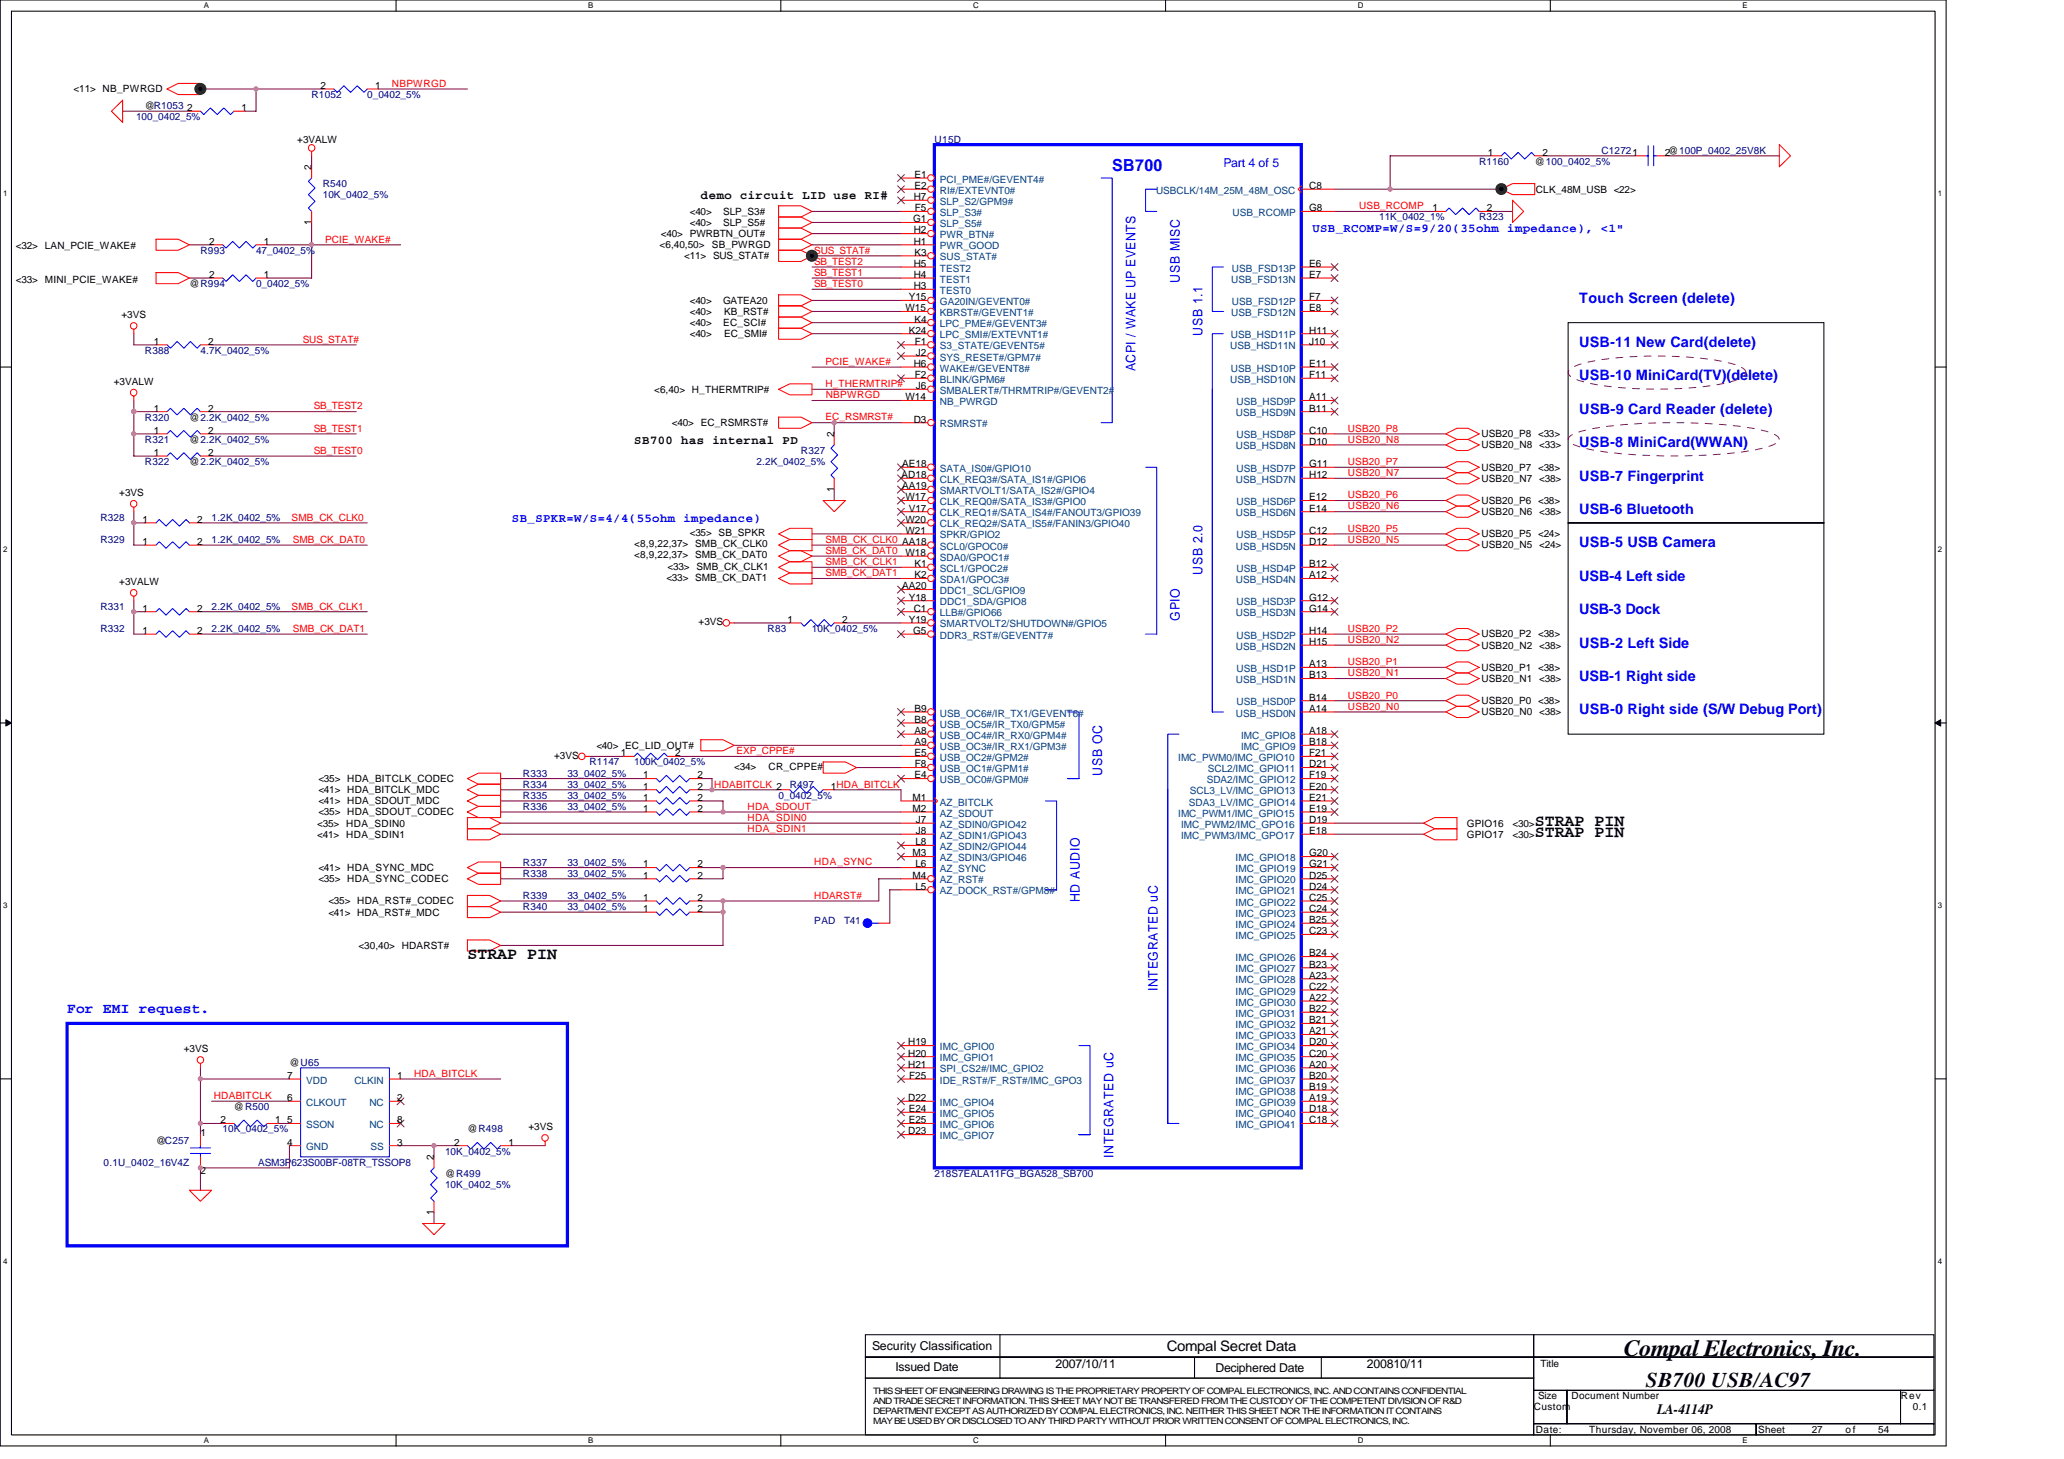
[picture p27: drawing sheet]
<svg xmlns="http://www.w3.org/2000/svg" width="297mm" height="210mm" viewBox="0 0 297 210" stroke-linecap="round" stroke-linejoin="round" font-family="sans-serif">
<defs><g id="words">
<text font-size="3.3" x="233.7" y="195.1">Compal Electronics, Inc.</text>
<text font-size="3" x="236.9" y="199.6">SB700 USB/AC97</text>
<text font-size="2.4" fill="#00f" x="160.1" y="24.6">SB700</text>
<g font-size="2.4">
<text x="220.9" y="118.8">STRAP PIN</text>
<text x="220.9" y="120.4">STRAP PIN</text>
<text x="67.3" y="138">STRAP PIN</text>
</g>
<g font-size="2.1" fill="#00f">
<text x="227.3" y="43.5">Touch Screen (delete)</text>
<text x="227.3" y="49.9">USB-11 New Card(delete)</text>
<text x="227.3" y="54.7">USB-10 MiniCard(TV)(delete)</text>
<text x="227.3" y="59.5">USB-9 Card Reader (delete)</text>
<text x="227.3" y="64.3">USB-8 MiniCard(WWAN)</text>
<text x="227.3" y="69.2">USB-7 Fingerprint</text>
<text x="227.3" y="73.9">USB-6 Bluetooth</text>
<text x="227.3" y="78.7">USB-5 USB Camera</text>
<text x="227.3" y="83.5">USB-4 Left side</text>
<text x="227.3" y="88.3">USB-3 Dock</text>
<text x="227.3" y="93.2">USB-2 Left Side</text>
<text x="227.3" y="97.9">USB-1 Right side</text>
<text x="227.3" y="102.7">USB-0 Right side (S/W Debug Port)</text>
<text x="9.6" y="145.8">For EMI request.</text>
</g>
<g font-size="2.1">
<text x="167.9" y="194.4">Compal Secret Data</text>
<text x="238.5" y="203.5">LA-4114P</text>
</g>
<g font-size="1.9" fill="#00f">
<text x="169.8" y="40.7" transform="rotate(-90 169.8 40.7)">USB MISC</text>
<text x="163.4" y="53.4" transform="rotate(-90 163.4 53.4)">ACPI / WAKE UP EVENTS</text>
<text x="173" y="48.3" transform="rotate(-90 173 48.3)">USB 1.1</text>
<text x="173" y="82.7" transform="rotate(-90 173 82.7)">USB 2.0</text>
<text x="169.8" y="89.3" transform="rotate(-90 169.8 89.3)">GPIO</text>
<text x="158.6" y="111.7" transform="rotate(-90 158.6 111.7)">USB OC</text>
<text x="155.4" y="129.8" transform="rotate(-90 155.4 129.8)">HD AUDIO</text>
<text x="166.6" y="142.6" transform="rotate(-90 166.6 142.6)">INTEGRATED uC</text>
<text x="160.2" y="166.6" transform="rotate(-90 160.2 166.6)">INTEGRATED uC</text>
</g>
<g font-size="1.8" fill="#00f">
<text x="176.1" y="24">Part 4 of 5</text>
<text x="188.9" y="33.4">USB_RCOMP=W/S=9/20(35ohm impedance), &lt;1&quot;</text>
<text x="73.7" y="75">SB_SPKR=W/S=4/4(55ohm impedance)</text>
</g>
<g font-size="1.8">
<text x="100.9" y="28.6">demo circuit LID use RI#</text>
<text x="91.3" y="63.8">SB700 has internal PD</text>
<text x="125.5" y="194.2">Security Classification</text>
<text x="128.9" y="197.3">Issued Date</text>
<text x="151.9" y="196.8">2007/10/11</text>
<text x="174.9" y="197.4">Deciphered Date</text>
<text x="196.7" y="196.8">200810/11</text>
</g>
<g font-size="1.4">
<text x="10.6" y="13.3">&lt;11&gt; NB_PWRGD</text>
<text x="20.8" y="15.7">@R1053</text>
<text x="26.9" y="16">2</text>
<text x="34.8" y="16">1</text>
<text x="46.1" y="12.8">2</text>
<text x="54" y="12.8">1</text>
<text x="42.8" y="20.5">+3VALW</text>
<text x="214.1" y="22.4">1</text>
<text x="220.9" y="23.7">@100_0402_5%</text>
<text x="222" y="22.4">2</text>
<text x="239.6" y="22.4">2@100P_0402_25V8K</text>
<text x="44.8" y="24.5" transform="rotate(-90 44.8 24.5)">2</text>
<text x="131.5" y="28.8">H7</text>
<text x="131.6" y="25.6">E1</text>
<text x="131.6" y="27.2">E2</text>
<text x="188.4" y="27.2">C8</text>
<text x="221" y="27.7">CLK_48M_USB &lt;22&gt;</text>
<text x="2.3" y="35.9">&lt;32&gt; LAN_PCIE_WAKE#</text>
<text x="30.1" y="35.2">2</text>
<text x="38" y="35.2">1</text>
<text x="44.8" y="32.3" transform="rotate(-90 44.8 32.3)">1</text>
<text x="94.9" y="35.7">&lt;6,40,50&gt;</text>
<text x="95.1" y="34.1">&lt;40&gt; PWRBTN_OUT#</text>
<text x="99.3" y="30.9">&lt;40&gt;</text>
<text x="99.3" y="32.5">&lt;40&gt;</text>
<text x="102.5" y="35.7">SB_PWRGD</text>
<text x="104.1" y="30.9">SLP_S3#</text>
<text x="104.1" y="32.5">SLP_S5#</text>
<text x="131.4" y="32">G1</text>
<text x="131.5" y="33.6">H2</text>
<text x="131.5" y="35.2">H1</text>
<text x="131.7" y="30.4">F5</text>
<text x="188.4" y="30.4">G8</text>
<text x="206.1" y="30.4">1</text>
<text x="214" y="30.4">2</text>
<text x="2.3" y="40.7">&lt;33&gt; MINI_PCIE_WAKE#</text>
<text x="27.3" y="41.3">@R994</text>
<text x="30.1" y="40">2</text>
<text x="38" y="40">1</text>
<text x="98.5" y="37.3">&lt;11&gt; SUS_STAT#</text>
<text x="131.5" y="40">H4</text>
<text x="131.5" y="41.6">H3</text>
<text x="131.5" y="38.4">H5</text>
<text x="131.6" y="36.8">K3</text>
<text x="188.4" y="38.4">E6</text>
<text x="188.4" y="40">E7</text>
<text x="17.5" y="45.8">+3VS</text>
<text x="99.3" y="46.9">&lt;40&gt;</text>
<text x="99.3" y="45.3">&lt;40&gt;</text>
<text x="99.3" y="43.7">&lt;40&gt;</text>
<text x="104.1" y="43.7">GATEA20</text>
<text x="104.1" y="46.9">EC_SCI#</text>
<text x="104.2" y="45.3">KB_RST#</text>
<text x="130.3" y="44.8">W15</text>
<text x="130.8" y="43.2">Y15</text>
<text x="130.8" y="48">K24</text>
<text x="131.6" y="46.4">K4</text>
<text x="188.4" y="43.2">F7</text>
<text x="188.4" y="48">H11</text>
<text x="188.4" y="44.8">E8</text>
<text x="22.1" y="49.6">1</text>
<text x="30" y="49.6">2</text>
<text x="99.3" y="48.5">&lt;40&gt;</text>
<text x="104.2" y="48.5">EC_SMI#</text>
<text x="131.5" y="52.8">H6</text>
<text x="131.7" y="49.6">F1</text>
<text x="131.8" y="51.2">J2</text>
<text x="188.4" y="52.8">E11</text>
<text x="188.4" y="49.6">J10</text>
<text x="16.4" y="55.4">+3VALW</text>
<text x="22.1" y="59.2">1</text>
<text x="30" y="59.2">2</text>
<text x="94.1" y="56.5">&lt;6,40&gt; H_THERMTRIP#</text>
<text x="130.3" y="57.6">W14</text>
<text x="131.7" y="54.4">F2</text>
<text x="131.8" y="56">J6</text>
<text x="188.4" y="59.2">B11</text>
<text x="188.4" y="57.6">A11</text>
<text x="188.4" y="54.4">F11</text>
<text x="22.1" y="62.4">1</text>
<text x="22.1" y="65.6">1</text>
<text x="27.3" y="63.7">@2.2K_0402_5%</text>
<text x="27.3" y="60.5">@2.2K_0402_5%</text>
<text x="30" y="62.4">2</text>
<text x="30" y="65.6">2</text>
<text x="96.7" y="61.3">&lt;40&gt; EC_RSMRST#</text>
<text x="120" y="62.9" transform="rotate(-90 120 62.9)">2</text>
<text x="131.5" y="60.8">D3</text>
<text x="188.4" y="64">D10</text>
<text x="188.4" y="62.4">C10</text>
<text x="213.2" y="64.5">USB20_N8 &lt;33&gt;</text>
<text x="213.2" y="62.9">USB20_P8 &lt;33&gt;</text>
<text x="17.2" y="71.4">+3VS</text>
<text x="27.3" y="66.9">@2.2K_0402_5%</text>
<text x="120" y="70.7" transform="rotate(-90 120 70.7)">1</text>
<text x="129.7" y="68.8">AD18</text>
<text x="129.8" y="67.2">AE18</text>
<text x="129.8" y="70.4">AA19</text>
<text x="130.3" y="72">W17</text>
<text x="188.4" y="68.8">H12</text>
<text x="188.4" y="67.2">G11</text>
<text x="188.4" y="72">E12</text>
<text x="213.2" y="67.7">USB20_P7 &lt;38&gt;</text>
<text x="213.2" y="69.3">USB20_N7 &lt;38&gt;</text>
<text x="20.5" y="75.2">1</text>
<text x="28.4" y="75.2">2</text>
<text x="99.3" y="77.2">&lt;35&gt; SB_SPKR</text>
<text x="130.3" y="76.8">W21</text>
<text x="130.3" y="75.2">W20</text>
<text x="130.8" y="73.6">V17</text>
<text x="188.4" y="73.6">E14</text>
<text x="188.4" y="76.8">C12</text>
<text x="213.2" y="77.3">USB20_P5 &lt;24&gt;</text>
<text x="213.2" y="74.1">USB20_N6 &lt;38&gt;</text>
<text x="213.2" y="72.5">USB20_P6 &lt;38&gt;</text>
<text x="20.5" y="78.4">1</text>
<text x="28.4" y="78.4">2</text>
<text x="91.3" y="80.3">&lt;8,9,22,37&gt; SMB_CK_DAT0</text>
<text x="91.3" y="78.7">&lt;8,9,22,37&gt; SMB_CK_CLK0</text>
<text x="95.9" y="83.5">&lt;33&gt; SMB_CK_DAT1</text>
<text x="96.1" y="82">&lt;33&gt; SMB_CK_CLK1</text>
<text x="130.3" y="80">W18</text>
<text x="131.6" y="81.6">K1</text>
<text x="131.6" y="83.2">K2</text>
<text x="188.4" y="78.4">D12</text>
<text x="188.4" y="83.2">A12</text>
<text x="188.4" y="81.6">B12</text>
<text x="213.2" y="78.9">USB20_N5 &lt;24&gt;</text>
<text x="17.2" y="84.2">+3VALW</text>
<text x="20.5" y="88">1</text>
<text x="28.4" y="88">2</text>
<text x="100.5" y="90">+3VS</text>
<text x="113.3" y="89.6">1</text>
<text x="121.2" y="89.6">2</text>
<text x="129.8" y="84.8">AA20</text>
<text x="130.8" y="89.6">Y19</text>
<text x="130.8" y="86.4">Y18</text>
<text x="131.5" y="88">C1</text>
<text x="188.4" y="88">G14</text>
<text x="188.4" y="86.4">G12</text>
<text x="20.5" y="91.2">1</text>
<text x="28.4" y="91.2">2</text>
<text x="131.4" y="91.2">G5</text>
<text x="188.4" y="92.8">H15</text>
<text x="188.4" y="91.2">H14</text>
<text x="188.4" y="96">A13</text>
<text x="213.2" y="91.7">USB20_P2 &lt;38&gt;</text>
<text x="213.2" y="93.3">USB20_N2 &lt;38&gt;</text>
<text x="188.4" y="97.6">B13</text>
<text x="188.4" y="100.8">B14</text>
<text x="213.2" y="101.3">USB20_P0 &lt;38&gt;</text>
<text x="213.2" y="98.1">USB20_N1 &lt;38&gt;</text>
<text x="213.2" y="96.5">USB20_P1 &lt;38&gt;</text>
<text x="85.8" y="107.7">&lt;40&gt; EC_LID_OUT#</text>
<text x="131.6" y="102.4">B9</text>
<text x="131.6" y="105.6">A8</text>
<text x="131.6" y="107.2">A9</text>
<text x="131.6" y="104">B8</text>
<text x="188.4" y="102.4">A14</text>
<text x="188.4" y="107.2">B18</text>
<text x="188.4" y="105.6">A18</text>
<text x="213.2" y="102.9">USB20_N0 &lt;38&gt;</text>
<text x="45.8" y="112.5">&lt;35&gt; HDA_BITCLK_CODEC</text>
<text x="79.7" y="109.2">+3VS</text>
<text x="89.3" y="108.8">1</text>
<text x="92.5" y="113.6">1</text>
<text x="92.5" y="112">1</text>
<text x="97.2" y="108.8">2</text>
<text x="100.4" y="113.6">2</text>
<text x="100.4" y="112">2</text>
<text x="105.7" y="110.7">&lt;34&gt;</text>
<text x="110.6" y="110.7">CR_CPPE#</text>
<text x="119.6" y="113.6">1HDA_BITCLK</text>
<text x="131.6" y="108.8">E5</text>
<text x="131.6" y="112">E4</text>
<text x="131.7" y="110.4">F8</text>
<text x="188.4" y="108.8">F21</text>
<text x="188.4" y="113.6">E20</text>
<text x="188.4" y="110.4">D21</text>
<text x="188.4" y="112">F19</text>
<text x="45.7" y="118.9">&lt;35&gt; HDA_SDIN0</text>
<text x="45.8" y="115.7">&lt;41&gt; HDA_SDOUT_MDC</text>
<text x="45.8" y="117.3">&lt;35&gt; HDA_SDOUT_CODEC</text>
<text x="45.8" y="114.1">&lt;41&gt; HDA_BITCLK_MDC</text>
<text x="92.5" y="116.8">1</text>
<text x="92.5" y="115.2">1</text>
<text x="100.4" y="116.8">2</text>
<text x="100.4" y="115.2">2</text>
<text x="131.3" y="115.2">M1</text>
<text x="131.3" y="116.8">M2</text>
<text x="131.8" y="120">J8</text>
<text x="131.8" y="118.4">J7</text>
<text x="188.4" y="116.8">E19</text>
<text x="188.4" y="115.2">E21</text>
<text x="188.4" y="118.4">D19</text>
<text x="188.4" y="120">E18</text>
<text x="211.1" y="118.9">GPIO16</text>
<text x="217.7" y="118.9">&lt;30&gt;</text>
<text x="45.7" y="120.5">&lt;41&gt; HDA_SDIN1</text>
<text x="45.8" y="125.3">&lt;41&gt; HDA_SYNC_MDC</text>
<text x="92.5" y="124.8">1</text>
<text x="100.4" y="124.8">2</text>
<text x="131.3" y="123.2">M3</text>
<text x="131.7" y="124.8">L6</text>
<text x="131.7" y="121.6">L8</text>
<text x="188.4" y="123.2">G20</text>
<text x="188.4" y="124.8">G21</text>
<text x="211.1" y="120.5">GPIO17</text>
<text x="217.7" y="120.5">&lt;30&gt;</text>
<text x="45.8" y="126.9">&lt;35&gt; HDA_SYNC_CODEC</text>
<text x="47.3" y="130.1">&lt;35&gt; HDA_RST#_CODEC</text>
<text x="47.3" y="131.7">&lt;41&gt; HDA_RST#_MDC</text>
<text x="92.5" y="131.2">1</text>
<text x="92.5" y="126.4">1</text>
<text x="92.5" y="129.6">1</text>
<text x="100.4" y="131.2">2</text>
<text x="100.4" y="126.4">2</text>
<text x="100.4" y="129.6">2</text>
<text x="131.3" y="126.4">M4</text>
<text x="131.7" y="128">L5</text>
<text x="188.4" y="126.4">D25</text>
<text x="188.4" y="128">D24</text>
<text x="188.4" y="129.6">C25</text>
<text x="188.4" y="131.2">C24</text>
<text x="51.6" y="136.5">&lt;30,40&gt; HDARST#</text>
<text x="188.4" y="132.8">B25</text>
<text x="188.4" y="134.4">C23</text>
<text x="188.4" y="137.6">B24</text>
<text x="188.4" y="139.2">B23</text>
<text x="188.4" y="140.8">A23</text>
<text x="188.4" y="142.4">C22</text>
<text x="188.4" y="144">A22</text>
<text x="188.4" y="145.6">B22</text>
<text x="188.4" y="147.2">B21</text>
<text x="188.4" y="148.8">A21</text>
<text x="26.5" y="151.4">+3VS</text>
<text x="41.3" y="155.2">7</text>
<text x="41.7" y="153.3">@U65</text>
<text x="57.2" y="155.2">1</text>
<text x="130.7" y="150.4">H19</text>
<text x="130.7" y="152">H20</text>
<text x="130.7" y="153.6">H21</text>
<text x="130.8" y="155.2">F25</text>
<text x="188.4" y="150.4">D20</text>
<text x="188.4" y="152">C20</text>
<text x="188.4" y="153.6">A20</text>
<text x="188.4" y="155.2">B20</text>
<text x="31.7" y="161.6">2</text>
<text x="33.7" y="159.7">@R500</text>
<text x="39.6" y="161.6">1</text>
<text x="41.3" y="158.4">6</text>
<text x="41.3" y="161.6">5</text>
<text x="57.2" y="158.4">2</text>
<text x="57.2" y="161.6">8</text>
<text x="130.7" y="158.4">D22</text>
<text x="130.8" y="160">E24</text>
<text x="130.8" y="161.6">E25</text>
<text x="188.4" y="156.8">B19</text>
<text x="188.4" y="158.4">A19</text>
<text x="188.4" y="160">D18</text>
<text x="188.4" y="161.6">C18</text>
<text x="22.5" y="164.5">@C257</text>
<text x="28.9" y="163.4">1</text>
<text x="41.3" y="164.8">4</text>
<text x="57.2" y="164.8">3</text>
<text x="62.4" y="166.9" transform="rotate(-90 62.4 166.9)">2</text>
<text x="65.3" y="164.8">2</text>
<text x="67.3" y="162.9">@R498</text>
<text x="73.2" y="164.8">1</text>
<text x="76" y="162.6">+3VS</text>
<text x="130.7" y="163.2">D23</text>
<text x="28.9" y="168.8">2</text>
<text x="64" y="169.3">@R499</text>
<text x="62.4" y="174.8" transform="rotate(-90 62.4 174.8)">1</text>
<text x="221.7" y="196.7">Title</text>
<text x="220.7" y="202.9">Custom</text>
<text x="221.4" y="201.3">Size</text>
<text x="226.2" y="201.3">Document Number</text>
<text x="273.6" y="201.3">Rev</text>
<text x="275.3" y="202.9">0.1</text>
<text x="221" y="206.1">Date:</text>
<text x="228.7" y="206.1">Thursday, November 06, 2008</text>
<text x="253" y="206.1">Sheet</text>
<text x="260.7" y="206.1">27</text>
<text x="265.6" y="206.1">of</text>
<text x="270.3" y="206.1">54</text>
</g>
<g font-size="1.4" fill="#000080">
<text x="19.6" y="17.3">100_0402_5%</text>
<text x="44.8" y="14.1">R1052</text>
<text x="52.8" y="14.1">0_0402_5%</text>
<text x="134.5" y="20.5">U15D</text>
<text x="212.9" y="23.7">R1160</text>
<text x="230.5" y="22.1">C12721</text>
<text x="46.5" y="26.9">R540</text>
<text x="46.5" y="28.5">10K_0402_5%</text>
<text x="198.5" y="31.7">11K_0402_1%</text>
<text x="212.9" y="31.7">R323</text>
<text x="28.8" y="36.5">R993</text>
<text x="36.8" y="41.3">0_0402_5%</text>
<text x="36.8" y="36.5">47_0402_5%</text>
<text x="20.8" y="50.9">R388</text>
<text x="28.8" y="50.9">4.7K_0402_5%</text>
<text x="20.8" y="63.7">R321</text>
<text x="20.8" y="60.5">R320</text>
<text x="115.3" y="65.3">R327</text>
<text x="20.8" y="66.9">R322</text>
<text x="108.9" y="66.9">2.2K_0402_5%</text>
<text x="14.5" y="74.9">R328</text>
<text x="30.5" y="74.9">1.2K_0402_5%</text>
<text x="14.5" y="78.1">R329</text>
<text x="30.5" y="78.1">1.2K_0402_5%</text>
<text x="14.5" y="87.7">R331</text>
<text x="30.5" y="87.7">2.2K_0402_5%</text>
<text x="14.5" y="90.9">R332</text>
<text x="30.5" y="90.9">2.2K_0402_5%</text>
<text x="110.5" y="90.9">R83</text>
<text x="116.9" y="90.9">10K_0402_5%</text>
<text x="75.3" y="113.3">R334</text>
<text x="75.3" y="111.7">R333</text>
<text x="81.7" y="113.3">33_0402_5%</text>
<text x="81.7" y="111.7">33_0402_5%</text>
<text x="84.9" y="110.1">R1147</text>
<text x="91.3" y="110.1">100K_0402_5%</text>
<text x="113.7" y="113.3">R497</text>
<text x="75.3" y="116.5">R336</text>
<text x="75.3" y="114.9">R335</text>
<text x="81.7" y="116.5">33_0402_5%</text>
<text x="81.7" y="114.9">33_0402_5%</text>
<text x="112.1" y="114.9">0_0402_5%</text>
<text x="75.3" y="124.5">R337</text>
<text x="81.7" y="124.5">33_0402_5%</text>
<text x="75.3" y="130.9">R340</text>
<text x="75.3" y="126.1">R338</text>
<text x="75.3" y="129.3">R339</text>
<text x="81.7" y="130.9">33_0402_5%</text>
<text x="81.7" y="126.1">33_0402_5%</text>
<text x="81.7" y="129.3">33_0402_5%</text>
<text x="117.2" y="133">PAD</text>
<text x="121.5" y="133">T41</text>
<text x="14.9" y="167.7">0.1U_0402_16V4Z</text>
<text x="32" y="162.9">10K_0402_5%</text>
<text x="37.2" y="167.7">ASM3P623S00BF-08TR_TSSOP8</text>
<text x="64" y="166.1">10K_0402_5%</text>
<text x="64" y="170.9">10K_0402_5%</text>
<text x="134.5" y="169.3">218S7EALA11FG_BGA528_SB700</text>
</g>
<g font-size="1.4" fill="#f00">
<text x="56.4" y="12.5">NBPWRGD</text>
<text x="46.8" y="34.9">PCIE_WAKE#</text>
<text x="195.6" y="30.1">USB_RCOMP</text>
<text x="117.2" y="36.5">SUS_STAT#</text>
<text x="117.2" y="38.1">SB_TEST2</text>
<text x="117.2" y="39.7">SB_TEST1</text>
<text x="117.2" y="41.3">SB_TEST0</text>
<text x="43.6" y="49.3">SUS_STAT#</text>
<text x="118.8" y="52.5">PCIE_WAKE#</text>
<text x="45.2" y="58.9">SB_TEST2</text>
<text x="118.8" y="55.7">H_THERMTRIP#</text>
<text x="118.8" y="57.3">NBPWRGD</text>
<text x="45.2" y="62.1">SB_TEST1</text>
<text x="45.2" y="65.3">SB_TEST0</text>
<text x="118.8" y="60.5">EC_RSMRST#</text>
<text x="194" y="63.7">USB20_N8</text>
<text x="194" y="62.1">USB20_P8</text>
<text x="194" y="71.7">USB20_P6</text>
<text x="194" y="66.9">USB20_P7</text>
<text x="194" y="68.5">USB20_N7</text>
<text x="42" y="74.9">SMB_CK_CLK0</text>
<text x="194" y="76.5">USB20_P5</text>
<text x="194" y="73.3">USB20_N6</text>
<text x="42.1" y="78.1">SMB_CK_DAT0</text>
<text x="118.8" y="82.9">SMB_CK_DAT1</text>
<text x="118.8" y="81.3">SMB_CK_CLK1</text>
<text x="118.8" y="79.7">SMB_CK_DAT0</text>
<text x="118.8" y="78.1">SMB_CK_CLK0 AA18</text>
<text x="194" y="78.1">USB20_N5</text>
<text x="42" y="87.7">SMB_CK_CLK1</text>
<text x="42.1" y="90.9">SMB_CK_DAT1</text>
<text x="194" y="95.7">USB20_P1</text>
<text x="194" y="90.9">USB20_P2</text>
<text x="194" y="92.5">USB20_N2</text>
<text x="194" y="100.5">USB20_P0</text>
<text x="194" y="97.3">USB20_N1</text>
<text x="194" y="102.1">USB20_N0</text>
<text x="102.8" y="113.3">HDABITCLK 2</text>
<text x="106" y="108.5">EXP_CPPE#</text>
<text x="107.6" y="119.7">HDA_SDIN1</text>
<text x="107.6" y="118.1">HDA_SDIN0</text>
<text x="107.6" y="116.5">HDA_SDOUT</text>
<text x="117.2" y="124.5">HDA_SYNC</text>
<text x="117.2" y="129.3">HDARST#</text>
<text x="59.6" y="154.9">HDA_BITCLK</text>
<text x="30.8" y="158.1">HDABITCLK</text>
</g>
<g font-size="1.4" fill="#004080">
<text x="135.3" y="26.3">PCI_PME#/GEVENT4#</text>
<text x="135.3" y="27.9">RI#/EXTEVNT0#</text>
<text x="135.3" y="29.5">SLP_S2/GPM9#</text>
<text x="166.4" y="27.9">USBCLK/14M_25M_48M_OSC</text>
<text x="135.3" y="31.1">SLP_S3#</text>
<text x="135.3" y="32.7">SLP_S5#</text>
<text x="135.3" y="34.3">PWR_BTN#</text>
<text x="135.3" y="35.9">PWR_GOOD</text>
<text x="177.4" y="31.1">USB_RCOMP</text>
<text x="135.3" y="37.5">SUS_STAT#</text>
<text x="135.3" y="40.7">TEST1</text>
<text x="135.3" y="39.1">TEST2</text>
<text x="177.2" y="40.7">USB_FSD13N</text>
<text x="177.3" y="39.1">USB_FSD13P</text>
<text x="135.3" y="42.3">TEST0</text>
<text x="135.3" y="43.9">GA20IN/GEVENT0#</text>
<text x="135.3" y="45.5">KBRST#/GEVENT1#</text>
<text x="135.3" y="47.1">LPC_PME#/GEVENT3#</text>
<text x="177.2" y="45.5">USB_FSD12N</text>
<text x="177.3" y="43.9">USB_FSD12P</text>
<text x="135.3" y="48.7">LPC_SMI#/EXTEVNT1#</text>
<text x="135.3" y="50.3">S3_STATE/GEVENT5#</text>
<text x="135.3" y="51.9">SYS_RESET#/GPM7#</text>
<text x="135.3" y="53.5">WAKE#/GEVENT8#</text>
<text x="177.1" y="50.3">USB_HSD11N</text>
<text x="177.1" y="48.7">USB_HSD11P</text>
<text x="177.1" y="53.5">USB_HSD10P</text>
<text x="135.3" y="56.7">SMBALERT#/THRMTRIP#/GEVENT2#</text>
<text x="135.3" y="58.3">NB_PWRGD</text>
<text x="135.3" y="55.1">BLINK/GPM6#</text>
<text x="177.1" y="55.1">USB_HSD10N</text>
<text x="177.9" y="59.9">USB_HSD9N</text>
<text x="177.9" y="58.3">USB_HSD9P</text>
<text x="135.3" y="61.5">RSMRST#</text>
<text x="177.9" y="64.7">USB_HSD8N</text>
<text x="177.9" y="63.1">USB_HSD8P</text>
<text x="135.3" y="67.9">SATA_IS0#/GPIO10</text>
<text x="135.3" y="69.5">CLK_REQ3#/SATA_IS1#/GPIO6</text>
<text x="135.3" y="71.1">SMARTVOLT1/SATA_IS2#/GPIO4</text>
<text x="177.9" y="69.5">USB_HSD7N</text>
<text x="177.9" y="67.9">USB_HSD7P</text>
<text x="135.3" y="77.5">SPKR/GPIO2</text>
<text x="135.3" y="72.7">CLK_REQ0#/SATA_IS3#/GPIO0</text>
<text x="135.3" y="74.3">CLK_REQ1#/SATA_IS4#/FANOUT3/GPIO39</text>
<text x="135.3" y="75.9">CLK_REQ2#/SATA_IS5#/FANIN3/GPIO40</text>
<text x="177.9" y="74.3">USB_HSD6N</text>
<text x="177.9" y="77.5">USB_HSD5P</text>
<text x="177.9" y="72.7">USB_HSD6P</text>
<text x="135.3" y="79.1">SCL0/GPOC0#</text>
<text x="135.3" y="80.7">SDA0/GPOC1#</text>
<text x="135.3" y="82.3">SCL1/GPOC2#</text>
<text x="135.3" y="83.9">SDA1/GPOC3#</text>
<text x="177.9" y="79.1">USB_HSD5N</text>
<text x="177.9" y="83.9">USB_HSD4N</text>
<text x="177.9" y="82.3">USB_HSD4P</text>
<text x="135.3" y="85.5">DDC1_SCL/GPIO9</text>
<text x="135.3" y="87.1">DDC1_SDA/GPIO8</text>
<text x="135.3" y="88.7">LLB#/GPIO66</text>
<text x="177.9" y="88.7">USB_HSD3N</text>
<text x="177.9" y="87.1">USB_HSD3P</text>
<text x="135.3" y="91.9">DDR3_RST#/GEVENT7#</text>
<text x="135.3" y="90.3">SMARTVOLT2/SHUTDOWN#/GPIO5</text>
<text x="177.9" y="93.5">USB_HSD2N</text>
<text x="177.9" y="91.9">USB_HSD2P</text>
<text x="177.9" y="98.3">USB_HSD1N</text>
<text x="177.9" y="96.7">USB_HSD1P</text>
<text x="177.9" y="101.5">USB_HSD0P</text>
<text x="135.3" y="103.1">USB_OC6#/IR_TX1/GEVENT6#</text>
<text x="135.3" y="106.3">USB_OC4#/IR_RX0/GPM4#</text>
<text x="135.3" y="107.9">USB_OC3#/IR_RX1/GPM3#</text>
<text x="135.3" y="104.7">USB_OC5#/IR_TX0/GPM5#</text>
<text x="177.9" y="103.1">USB_HSD0N</text>
<text x="178.6" y="107.9">IMC_GPIO9</text>
<text x="178.6" y="106.3">IMC_GPIO8</text>
<text x="135.3" y="111.1">USB_OC1#/GPM1#</text>
<text x="135.3" y="109.5">USB_OC2#/GPM2#</text>
<text x="135.3" y="112.7">USB_OC0#/GPM0#</text>
<text x="169.6" y="109.5">IMC_PWM0/IMC_GPIO10</text>
<text x="173.7" y="112.7">SDA2/IMC_GPIO12</text>
<text x="173.8" y="111.1">SCL2/IMC_GPIO11</text>
<text x="135.3" y="115.9">AZ_BITCLK</text>
<text x="135.3" y="117.5">AZ_SDOUT</text>
<text x="135.3" y="119.1">AZ_SDIN0/GPIO42</text>
<text x="169.6" y="117.5">IMC_PWM1/IMC_GPIO15</text>
<text x="170" y="119.1">IMC_PWM2/IMC_GPO16</text>
<text x="171.1" y="115.9">SDA3_LV/IMC_GPIO14</text>
<text x="171.3" y="114.3">SCL3_LV/IMC_GPIO13</text>
<text x="135.3" y="123.9">AZ_SDIN3/GPIO46</text>
<text x="135.3" y="125.5">AZ_SYNC</text>
<text x="135.3" y="122.3">AZ_SDIN2/GPIO44</text>
<text x="135.3" y="120.7">AZ_SDIN1/GPIO43</text>
<text x="170" y="120.7">IMC_PWM3/IMC_GPO17</text>
<text x="177.8" y="123.9">IMC_GPIO18</text>
<text x="177.8" y="125.5">IMC_GPIO19</text>
<text x="135.3" y="127.1">AZ_RST#</text>
<text x="135.3" y="128.7">AZ_DOCK_RST#/GPM8#</text>
<text x="177.8" y="127.1">IMC_GPIO20</text>
<text x="177.8" y="128.7">IMC_GPIO21</text>
<text x="177.8" y="130.3">IMC_GPIO22</text>
<text x="177.8" y="131.9">IMC_GPIO23</text>
<text x="177.8" y="133.5">IMC_GPIO24</text>
<text x="177.8" y="135.1">IMC_GPIO25</text>
<text x="177.8" y="138.3">IMC_GPIO26</text>
<text x="177.8" y="139.9">IMC_GPIO27</text>
<text x="177.8" y="141.5">IMC_GPIO28</text>
<text x="177.8" y="143.1">IMC_GPIO29</text>
<text x="177.8" y="144.7">IMC_GPIO30</text>
<text x="177.8" y="146.3">IMC_GPIO31</text>
<text x="177.8" y="147.9">IMC_GPIO32</text>
<text x="177.8" y="149.5">IMC_GPIO33</text>
<text x="44.1" y="155.9">VDD</text>
<text x="51" y="155.9">CLKIN</text>
<text x="135.3" y="151.1">IMC_GPIO0</text>
<text x="135.3" y="152.7">IMC_GPIO1</text>
<text x="135.3" y="154.3">SPI_CS2#/IMC_GPIO2</text>
<text x="135.3" y="155.9">IDE_RST#/F_RST#/IMC_GPO3</text>
<text x="177.8" y="151.1">IMC_GPIO34</text>
<text x="177.8" y="152.7">IMC_GPIO35</text>
<text x="177.8" y="154.3">IMC_GPIO36</text>
<text x="177.8" y="155.9">IMC_GPIO37</text>
<text x="44.1" y="159.1">CLKOUT</text>
<text x="53.2" y="159.1">NC</text>
<text x="135.3" y="159.1">IMC_GPIO4</text>
<text x="135.3" y="160.7">IMC_GPIO5</text>
<text x="177.8" y="157.5">IMC_GPIO38</text>
<text x="177.8" y="159.1">IMC_GPIO39</text>
<text x="177.8" y="160.7">IMC_GPIO40</text>
<text x="44.1" y="162.3">SSON</text>
<text x="44.1" y="165.5">GND</text>
<text x="53.2" y="162.3">NC</text>
<text x="53.3" y="165.5">SS</text>
<text x="135.3" y="162.3">IMC_GPIO6</text>
<text x="135.3" y="163.9">IMC_GPIO7</text>
<text x="177.8" y="162.3">IMC_GPIO41</text>
</g>
<g font-size="1.3">
<text x="125.7" y="200.5">THIS SHEET OF ENGINEERING DRAWING IS THE PROPRIETARY PROPERTY OF COMPAL ELECTRONICS, INC. AND CONTAINS CONFIDENTIAL</text>
<text x="125.7" y="202">AND TRADE SECRET INFORMATION. THIS SHEET MAY NOT BE TRANSFERED FROM THE CUSTODY OF THE COMPETENT DIVISION OF R&amp;D</text>
<text x="125.7" y="203.5">DEPARTMENT EXCEPT AS AUTHORIZED BY COMPAL ELECTRONICS, INC. NEITHER THIS SHEET NOR THE INFORMATION IT CONTAINS</text>
<text x="125.7" y="204.9">MAY BE USED BY OR DISCLOSED TO ANY THIRD PARTY WITHOUT PRIOR WRITTEN CONSENT OF COMPAL ELECTRONICS, INC.</text>
</g>
<g font-size="1.1">
<text x="29.3" y="1.2">A</text>
<text x="84.7" y="1.2">B</text>
<text x="140" y="1.2">C</text>
<text x="195.4" y="1.2">D</text>
<text x="250.8" y="1.2">E</text>
<text x=".4" y="28.2">1</text>
<text x="278.9" y="28.2">1</text>
<text x=".4" y="79.4">2</text>
<text x="278.9" y="79.4">2</text>
<text x=".4" y="130.6">3</text>
<text x="278.9" y="130.6">3</text>
<text x=".4" y="181.8">4</text>
<text x="278.9" y="181.8">4</text>
<text x="29.3" y="207.6">A</text>
<text x="84.7" y="207.6">B</text>
<text x="140" y="207.6">C</text>
<text x="195.4" y="207.6">D</text>
<text x="250.8" y="207.6">E</text>
</g>
</g></defs>
<path d="M0 0h280.1v208h-280.1zM1.6 1.6h276.9v204.8h-276.9z" fill="none" stroke="#000" stroke-width=".15"/>
<g fill="#fff">
<path d="M29.3 .2h.8v1.2h-.8z"/>
<path d="M29.3 206.6h.8v1.3h-.8z"/>
</g>
<path d="M57 0v1.6M57 206.4v1.6" fill="none" stroke="#000" stroke-width=".15"/>
<g fill="#fff">
<path d="M84.7 .2h.7v1.2h-.7z"/>
<path d="M84.7 206.6h.7v1.3h-.7z"/>
</g>
<path d="M112.4 0v1.6M112.4 206.4v1.6" fill="none" stroke="#000" stroke-width=".15"/>
<g fill="#fff">
<path d="M140 .2h.8v1.2h-.8z"/>
<path d="M140 206.6h.8v1.3h-.8z"/>
</g>
<path d="M167.7 0v1.6M167.7 206.4v1.6" fill="none" stroke="#000" stroke-width=".15"/>
<g fill="#fff">
<path d="M195.4 .2h.8v1.2h-.8z"/>
<path d="M195.4 206.6h.8v1.3h-.8z"/>
</g>
<path d="M223.1 0v1.6M223.1 206.4v1.6" fill="none" stroke="#000" stroke-width=".15"/>
<g fill="#fff">
<path d="M250.8 .2h.7v1.2h-.7z"/>
<path d="M250.8 206.6h.7v1.3h-.7z"/>
<path d="M.4 27.2h.7v1.3h-.7z"/>
<path d="M278.9 27.2h.6v1.3h-.6z"/>
<path d="M.4 78.4h.7v1.3h-.7z"/>
<path d="M278.9 78.4h.6v1.3h-.6z"/>
</g>
<path d="M0 52.8h1.6M278.5 52.8h1.6" fill="none" stroke="#000" stroke-width=".15"/>
<g fill="#fff">
<path d="M.4 129.6h.7v1.3h-.7z"/>
<path d="M278.9 129.6h.6v1.3h-.6z"/>
</g>
<path d="M0 104h1.6M278.5 104h1.6" fill="none" stroke="#000" stroke-width=".15"/>
<path d="M.8 103.5l.8 .5-.8 .5zM278.5 104l.8-.5v1z" fill="#000" stroke="#000" stroke-width=".14"/>
<g fill="#fff">
<path d="M.4 180.8h.7v1.3h-.7z"/>
<path d="M278.9 180.8h.6v1.3h-.6z"/>
</g>
<g fill="none" stroke="#000" stroke-width=".15">
<path d="M225.7 46.4h36.8v28.8h-36.8zM225.7 75.2h36.8v30.4h-36.8zM0 155.2h1.6M278.5 155.2h1.6M124.5 192h96.2v3.2h-96.2zM124.5 195.2h96.2v3.1h-96.2zM124.5 198.3h96.2v8.1h-96.2zM143.9 192v6.3M171.9 195.2v3.1M190.2 195.2v3.1M220.7 192h57.6v3.2h-57.6zM220.7 195.2h57.6v4.8h-57.6z"/>
<path d="M220.7 200h4.8v4.8h-4.8zM220.7 204.8h32v1.6h-32zM225.5 200h48v4.8h-48zM252.7 204.8h25.6v1.6h-25.6zM273.5 200h4.8v4.8h-4.8z"/>
</g>
<g fill="none" stroke="#800040" stroke-width=".15">
<path d="M17.6 16h9.7M28.8 12.8h17.7M36.8 12.8v3.2h-1.5M54.5 12.8h12.8M27.3 35.2h3.2M38.5 35.2h19.2M44.8 32v8h-6.3M44.8 22.4v1.6M116.9 30.4h12.8M116.9 32h12.8M116.9 33.6h12.8M116.9 36.8h12.8"/>
<path d="M116.9 35.2h12.8M116.9 38.4h12.8M192.1 27.2h24M192.1 30.4h14.4M214.5 30.4h3.2M214.5 22.4h-14.4v4.8M222.5 22.4h12.8M240.1 22.4h16M19.3 48v1.6h3.2M19.3 57.6v8h3.2M19.3 59.2h3.2M27.3 40h3.2"/>
<path d="M30.5 49.6h20.8M30.5 59.2h20.8M116.9 57.6h12.8M116.9 46.4h12.8M116.9 56h12.8M116.9 44.8h12.8M116.9 43.2h12.8M116.9 48h12.8M116.9 40h12.8M116.9 41.6h12.8M116.9 52.8h12.8M19.3 73.6v4.8h1.5"/>
<path d="M19.3 62.4h3.2M19.3 75.2h1.5M28.8 78.4h24M28.8 75.2h24M30.5 65.6h20.8M30.5 62.4h20.8M116.9 60.8h3.2v1.6M116.9 78.4h12.8M116.9 76.8h12.8M120.1 60.8h9.6M120.1 70.4v1.6M192.1 78.4h16"/>
<path d="M192.1 76.8h16M192.1 73.6h16M192.1 72h16M192.1 67.2h16M192.1 68.8h16M192.1 64h16M192.1 62.4h16M19.3 86.4v4.8h1.5M19.3 88h1.5M28.8 91.2h24M28.8 88h24M105.7 89.6h8"/>
<path d="M116.9 83.2h12.8M116.9 81.6h12.8M116.9 80h12.8M121.7 89.6h8M192.1 91.2h16M192.1 97.6h16M192.1 96h16M192.1 92.8h16M72 118.4h57.7M72 116.8h20.9M72 115.2h20.9M72 113.6h20.9"/>
<path d="M72 112h20.9M84.9 108.8h4.8M97.7 108.8h32M100.9 115.2h3.2v1.6M100.9 116.8h28.8M100.9 113.6h11.2M100.9 112h1.6v1.6M105.7 107.2h24M120.1 113.6h9.6v1.6M123.3 110.4h6.4M192.1 102.4h16M192.1 100.8h16"/>
<path d="M192.1 118.4h12.8M72 120h57.7M72 124.8h20.9M72 126.4h20.9M72 129.6h20.9M72 131.2h20.9M100.9 124.8h3.2v1.6h-3.2M100.9 129.6h3.2v1.6M100.9 131.2h3.2M104.1 131.2v4.8h-32.1M104.1 124.8h25.6M129.7 128h-1.6v4.8"/>
<path d="M129.7 126.4h-3.2v3.2h-22.4M192.1 120h12.8M28.8 153.6v1.6h12.9M28.8 155.2v8M30.5 158.4h11.2M57.7 155.2h14.3M28.8 161.6h3.2M40 161.6h1.7M41.7 164.8v3.2h-12.9v3.2M57.7 164.8h4.8v1.6M62.5 174.4v1.6M62.5 164.8h3.2"/>
<path d="M73.7 164.8h4.8"/>
</g>
<g fill="none" stroke="#f00" stroke-width=".15">
<path d="M16 16l1.6-1.6v3.2zM24 12.8l1.7-.8h3.1v1.6h-3.1zM22.5 34.4h3.2l1.6 .8-1.6 .8h-3.2zM22.5 39.2h3.2l1.6 .8-1.6 .8h-3.2zM44.8 21.8v.6M112.1 36h3.2l1.6 .8-1.6 .8h-3.2zM112.1 29.6h3.2l1.6 .8-1.6 .8h-3.2zM112.1 31.2h3.2l1.6 .8-1.6 .8h-3.2zM112.1 32.8h3.2l1.6 .8-1.6 .8h-3.2zM112.1 34.4h3.2l1.6 .8-1.6 .8h-3.2zM187.3 26.8l-.5 .4 .5 .5M187.3 30.4h4.8"/>
<path d="M187.3 27.2h4.8M206.5 30.4h1.6M212.9 30.4h1.6M216.1 27.2l1.6-.8h3.2v1.6h-3.2zM217.7 28.8l1.6 1.6-1.6 1.6zM256.1 20.8l1.6 1.6-1.6 1.6zM19.3 47.4v.6M19.3 57v.6M112.1 45.6h3.2l1.6 .8-1.6 .8h-3.2zM112.1 56l1.6-.8h3.2v1.6h-3.2zM112.1 44h3.2l1.6 .8-1.6 .8h-3.2zM112.1 42.4h3.2l1.6 .8-1.6 .8h-3.2z"/>
<path d="M112.1 47.2h3.2l1.6 .8-1.6 .8h-3.2zM19.3 73v.6M20.8 78.4h1.7M22.5 62.4h1.5M27.3 78.4h1.5M28.8 62.4h1.7M112.1 60h3.2l1.6 .8-1.6 .8h-3.2zM112.1 78.4l1.6-.8h3.2v1.6h-3.2zM112.1 76.8l1.6-.8h3.2v1.6h-3.2zM118.5 72h3.2l-1.6 1.6zM208.1 78.4l1.6-.8h1.6l1.6 .8-1.6 .8h-1.6zM208.1 76.8l1.6-.8h1.6l1.6 .8-1.6 .8h-1.6z"/>
<path d="M208.1 73.6l1.6-.8h1.6l1.6 .8-1.6 .8h-1.6zM208.1 72l1.6-.8h1.6l1.6 .8-1.6 .8h-1.6zM208.1 67.2l1.6-.8h1.6l1.6 .8-1.6 .8h-1.6zM208.1 68.8l1.6-.8h1.6l1.6 .8-1.6 .8h-1.6zM208.1 64l1.6-.8h1.6l1.6 .8-1.6 .8h-1.6zM208.1 62.4l1.6-.8h1.6l1.6 .8-1.6 .8h-1.6zM19.3 85.8v.6M20.8 88h1.7M20.8 91.2h1.7M27.3 88h1.5M27.3 91.2h1.5M105 89.6h.7"/>
<path d="M112.1 80l1.6-.8h1.6l1.6 .8-1.6 .8h-1.6zM112.1 83.2l1.6-.8h3.2v1.6h-3.2zM112.1 81.6l1.6-.8h3.2v1.6h-3.2zM208.1 97.6l1.6-.8h1.6l1.6 .8-1.6 .8h-1.6zM208.1 96l1.6-.8h1.6l1.6 .8-1.6 .8h-1.6zM208.1 91.2l1.6-.8h1.6l1.6 .8-1.6 .8h-1.6zM208.1 92.8l1.6-.8h1.6l1.6 .8-1.6 .8h-1.6zM67.3 117.6h3.2l1.5 .8-1.5 .8h-3.2zM67.3 119.2h3.2l1.5 .8-1.5 .8h-3.2zM67.3 115.2l1.6-.8h3.1v1.6h-3.1zM67.3 116.8l1.6-.8h3.1v1.6h-3.1zM67.3 112l1.6-.8h3.1v1.6h-3.1z"/>
<path d="M67.3 113.6l1.6-.8h3.1v1.6h-3.1zM84.2 108.8h.7M92.9 113.6h1.6M92.9 112h1.6M99.3 113.6h1.6M99.3 112h1.6M100.9 106.4h3.2l1.6 .8-1.6 .8h-3.2zM118.5 109.6h3.2l1.6 .8-1.6 .8h-3.2zM204.9 118.4l1.6-.8h3.2v1.6h-3.2zM208.1 102.4l1.6-.8h1.6l1.6 .8-1.6 .8h-1.6zM208.1 100.8l1.6-.8h1.6l1.6 .8-1.6 .8h-1.6zM67.3 135.2h3.2l1.5 .8-1.5 .8h-3.2z"/>
<path d="M67.3 124.8l1.6-.8h3.1v1.6h-3.1zM67.3 126.4l1.6-.8h3.1v1.6h-3.1zM67.3 128.8h3.2l1.5 .8-1.5 .8h-3.2zM67.3 130.4h3.2l1.5 .8-1.5 .8h-3.2zM126.5 132.8h1.6M204.9 120l1.6-.8h3.2v1.6h-3.2zM28.8 153v.6M27.3 171.2h3.2l-1.7 1.6zM28.8 163.2v1.6M28.8 166.4v1.6M60.9 176h3.1l-1.5 1.6zM62.5 166.4v1.6"/>
<path d="M62.5 172.8v1.6M78.5 164.2v.6"/>
<circle cx="44.8" cy="21.3" r=".47"/>
<circle cx="19.2" cy="56.5" r=".47"/>
<circle cx="19.2" cy="46.9" r=".47"/>
<circle cx="19.2" cy="72.5" r=".47"/>
<circle cx="19.2" cy="85.3" r=".47"/>
<circle cx="104.5" cy="89.6" r=".48"/>
<circle cx="83.7" cy="108.8" r=".47"/>
<circle cx="28.8" cy="152.5" r=".47"/>
<circle cx="78.4" cy="163.7" r=".47"/>
</g>
<g fill="#008000" stroke="#008000" stroke-width=".15">
<circle cx="216.1" cy="27.2" r=".78"/>
<circle cx="116.8" cy="36.8" r=".8"/>
<circle cx="28.8" cy="12.8" r=".8"/>
</g>
<g fill="#000" stroke="#008000" stroke-width=".15">
<circle cx="28.8" cy="12.8" r=".39"/>
<circle cx="116.8" cy="36.8" r=".39"/>
<circle cx="216.1" cy="27.2" r=".4"/>
</g>
<path d="M225.8 53.3a4.9 4.9 0 0 1 2.5-1.2 56.2 56.2 0 0 1 20.3 0 4.9 4.9 0 0 1 2.5 1.2l.2 .3-.2 .3a4.9 4.9 0 0 1-2.5 1.2 55.4 55.4 0 0 1-20.3 0 4.9 4.9 0 0 1-2.5-1.2l-.1-.3zM225.8 62.9a5.2 5.2 0 0 1 2.6-1.1 76.7 76.7 0 0 1 24.9 0 5.2 5.2 0 0 1 2.6 1.1l.1 .3-.1 .3a5.3 5.3 0 0 1-2.6 1.1 76 76 0 0 1-24.9 0 5.3 5.3 0 0 1-2.6-1.1l-.1-.3z" fill="none" stroke="#800080" stroke-width=".14" stroke-dasharray="1 1 1 1 1 1 1 1"/>
<path d="M134.5 20.8h52.8v147.2h-52.8zM9.6 147.2h72.1v32h-72.1z" fill="none" stroke="#00f" stroke-width=".47"/>
<g fill="none" stroke="#00f" stroke-width=".15">
<path d="M158.5 25.6h1.6v35.2h-1.6M166.5 27.2h-1.6v3.2h1.6M176.1 38.4h-1.6v6.4h1.6M208.1 30.4l.5-.5 .9 1 1-1 .9 1 1-1 .5 .5M176.1 48h-1.6v54.4v-46.4M22.5 78.4l.4-.5 1 1 .9-1 1 1 1-1 .5 .5M24 62.4l.5-.5 1 1 1-1 .9 1 1-1 .4 .5M164.9 67.2h1.6v24h-1.6M22.5 88l.4-.5 1 1 .9-1 1 1 1-1 .5 .5M22.5 91.2l.4-.5 1 1 .9-1 1 1 1-1 .5 .5M94.5 113.6l.4 .5 1-1 1 1 .9-1 1 1 .5-.5M94.5 112l.4 .5 1-1 1 1 .9-1 1 1 .5-.5"/>
<path d="M150.5 115.2h1.6v12.8M153.7 112h1.6h-1.6M153.7 102.4h1.6v9.6M169.7 105.6h-1.6v56v-48M174.5 102.4h1.6M125.5 132.8h1M152.1 128h-1.6h1.6M155.3 150.4h1.6v12.8M27.4 165.9h2.9M27.4 165.1h2.9M28.8 164.8v.3M28.8 165.9v.5"/>
<path d="M62.5 168l-.5 .5 .9 1-.9 .9 .9 1-.9 1 .5 .4M156.9 163.2h-1.6h1.6M168.1 161.6h1.6"/>
</g>
<circle cx="124.8" cy="132.8" r=".62" fill="#00f" stroke="#00f" stroke-width=".15"/>
<circle cx="134" cy="102.4" r=".46" fill="#fff" stroke="#f00" stroke-width=".15"/>
<g fill="none" stroke="#f00" stroke-width=".15">
<path d="M187.3 76.8h4.8M187.3 78.4h4.8M187.3 81.6h4.8M187.3 83.2h4.8M187.3 86.4h4.8M187.3 88h4.8M187.3 91.2h4.8M187.3 92.8h4.8M187.3 96h4.8M187.3 97.6h4.8M129.7 102.4h3.8M187.3 102.4h4.8"/>
<path d="M187.3 100.8h4.8"/>
</g>
<path d="M191.6 81.1l1 1M191.6 82.7l1 1M191.6 85.9l1 1M191.6 87.5l1 1M192.5 81.1l-.9 1M192.5 82.7l-.9 1M192.5 85.9l-.9 1M192.5 87.5l-.9 1M129.2 101.9l1 1M130.2 101.9l-1 1" fill="none" stroke="#804000" stroke-width=".14"/>
<circle cx="134" cy="105.6" r=".46" fill="#fff" stroke="#f00" stroke-width=".15"/>
<path d="M129.7 105.6h3.8" fill="none" stroke="#f00" stroke-width=".15"/>
<path d="M129.2 105.1l1 1M130.2 105.1l-1 1" fill="none" stroke="#804000" stroke-width=".14"/>
<circle cx="134" cy="107.2" r=".46" fill="#fff" stroke="#f00" stroke-width=".15"/>
<path d="M129.7 107.2h3.8" fill="none" stroke="#f00" stroke-width=".15"/>
<circle cx="134" cy="110.4" r=".46" fill="#fff" stroke="#f00" stroke-width=".15"/>
<path d="M129.7 110.4h3.8" fill="none" stroke="#f00" stroke-width=".15"/>
<circle cx="134" cy="108.8" r=".46" fill="#fff" stroke="#f00" stroke-width=".15"/>
<path d="M187.3 67.2h4.8M187.3 68.8h4.8M187.3 72h4.8M187.3 73.6h4.8M129.7 108.8h3.8" fill="none" stroke="#f00" stroke-width=".15"/>
<circle cx="134" cy="112" r=".46" fill="#fff" stroke="#f00" stroke-width=".15"/>
<path d="M129.7 112h3.8" fill="none" stroke="#f00" stroke-width=".15"/>
<path d="M129.2 111.5l1 1M130.2 111.5l-1 1" fill="none" stroke="#804000" stroke-width=".14"/>
<circle cx="134" cy="91.2" r=".46" fill="#fff" stroke="#f00" stroke-width=".15"/>
<path d="M129.7 91.2h3.8" fill="none" stroke="#f00" stroke-width=".15"/>
<path d="M129.2 90.7l1 1M130.2 90.7l-1 1" fill="none" stroke="#804000" stroke-width=".14"/>
<circle cx="134" cy="67.2" r=".46" fill="#fff" stroke="#f00" stroke-width=".15"/>
<path d="M129.7 67.2h3.8M129.7 123.2h4.8" fill="none" stroke="#f00" stroke-width=".15"/>
<path d="M129.2 66.7l1 1M130.2 66.7l-1 1M129.2 122.7l1 1M130.2 122.7l-1 1" fill="none" stroke="#804000" stroke-width=".14"/>
<circle cx="134" cy="25.6" r=".46" fill="#fff" stroke="#f00" stroke-width=".15"/>
<path d="M129.7 25.6h3.8" fill="none" stroke="#f00" stroke-width=".15"/>
<path d="M129.2 25.1l1 1M130.2 25.1l-1 1" fill="none" stroke="#804000" stroke-width=".14"/>
<circle cx="134" cy="27.2" r=".46" fill="#fff" stroke="#f00" stroke-width=".15"/>
<path d="M129.7 27.2h3.8" fill="none" stroke="#f00" stroke-width=".15"/>
<path d="M129.2 26.7l1 1M130.2 26.7l-1 1" fill="none" stroke="#804000" stroke-width=".14"/>
<circle cx="134" cy="30.4" r=".46" fill="#fff" stroke="#f00" stroke-width=".15"/>
<path d="M129.7 30.4h3.8" fill="none" stroke="#f00" stroke-width=".15"/>
<circle cx="134" cy="32" r=".46" fill="#fff" stroke="#f00" stroke-width=".15"/>
<path d="M129.7 32h3.8" fill="none" stroke="#f00" stroke-width=".15"/>
<circle cx="134" cy="33.6" r=".46" fill="#fff" stroke="#f00" stroke-width=".15"/>
<path d="M129.7 33.6h3.8M129.7 35.2h4.8" fill="none" stroke="#f00" stroke-width=".15"/>
<circle cx="134" cy="36.8" r=".46" fill="#fff" stroke="#f00" stroke-width=".15"/>
<path d="M129.7 36.8h3.8M129.7 40h4.8M129.7 41.6h4.8" fill="none" stroke="#f00" stroke-width=".15"/>
<circle cx="134" cy="43.2" r=".46" fill="#fff" stroke="#f00" stroke-width=".15"/>
<path d="M129.7 43.2h3.8" fill="none" stroke="#f00" stroke-width=".15"/>
<circle cx="134" cy="44.8" r=".46" fill="#fff" stroke="#f00" stroke-width=".15"/>
<path d="M129.7 44.8h3.8" fill="none" stroke="#f00" stroke-width=".15"/>
<circle cx="134" cy="56" r=".46" fill="#fff" stroke="#f00" stroke-width=".15"/>
<path d="M129.7 56h3.8" fill="none" stroke="#f00" stroke-width=".15"/>
<circle cx="134" cy="46.4" r=".46" fill="#fff" stroke="#f00" stroke-width=".15"/>
<path d="M129.7 46.4h3.8" fill="none" stroke="#f00" stroke-width=".15"/>
<circle cx="134" cy="48" r=".46" fill="#fff" stroke="#f00" stroke-width=".15"/>
<path d="M129.7 48h3.8" fill="none" stroke="#f00" stroke-width=".15"/>
<circle cx="134" cy="49.6" r=".46" fill="#fff" stroke="#f00" stroke-width=".15"/>
<path d="M129.7 49.6h3.8" fill="none" stroke="#f00" stroke-width=".15"/>
<path d="M129.2 49.1l1 1M130.2 49.1l-1 1" fill="none" stroke="#804000" stroke-width=".14"/>
<circle cx="134" cy="51.2" r=".46" fill="#fff" stroke="#f00" stroke-width=".15"/>
<path d="M129.7 51.2h3.8" fill="none" stroke="#f00" stroke-width=".15"/>
<path d="M129.2 50.7l1 1M130.2 50.7l-1 1" fill="none" stroke="#804000" stroke-width=".14"/>
<circle cx="134" cy="52.8" r=".46" fill="#fff" stroke="#f00" stroke-width=".15"/>
<path d="M129.7 52.8h3.8" fill="none" stroke="#f00" stroke-width=".15"/>
<circle cx="134" cy="60.8" r=".46" fill="#fff" stroke="#f00" stroke-width=".15"/>
<path d="M129.7 60.8h3.8" fill="none" stroke="#f00" stroke-width=".15"/>
<circle cx="134" cy="68.8" r=".46" fill="#fff" stroke="#f00" stroke-width=".15"/>
<path d="M129.7 57.6h4.8M129.7 68.8h3.8" fill="none" stroke="#f00" stroke-width=".15"/>
<path d="M129.2 68.3l1 1M130.2 68.3l-1 1" fill="none" stroke="#804000" stroke-width=".14"/>
<circle cx="134" cy="70.4" r=".46" fill="#fff" stroke="#f00" stroke-width=".15"/>
<path d="M129.7 70.4h3.8" fill="none" stroke="#f00" stroke-width=".15"/>
<path d="M129.2 69.9l1 1M130.2 69.9l-1 1" fill="none" stroke="#804000" stroke-width=".14"/>
<circle cx="134" cy="89.6" r=".46" fill="#fff" stroke="#f00" stroke-width=".15"/>
<path d="M129.7 76.8h4.8M129.7 89.6h3.8" fill="none" stroke="#f00" stroke-width=".15"/>
<circle cx="134" cy="78.4" r=".46" fill="#fff" stroke="#f00" stroke-width=".15"/>
<path d="M129.7 78.4h3.8" fill="none" stroke="#f00" stroke-width=".15"/>
<circle cx="134" cy="80" r=".46" fill="#fff" stroke="#f00" stroke-width=".15"/>
<path d="M129.7 80h3.8M129.7 84.8h4.8M129.7 86.4h4.8M129.7 115.2h4.8M129.7 116.8h4.8M134.5 114.8l.4 .4-.4 .5M129.7 124.8h4.8" fill="none" stroke="#f00" stroke-width=".15"/>
<path d="M129.2 84.3l1 1M129.2 85.9l1 1M130.2 84.3l-1 1M130.2 85.9l-1 1" fill="none" stroke="#804000" stroke-width=".14"/>
<circle cx="134" cy="126.4" r=".46" fill="#fff" stroke="#f00" stroke-width=".15"/>
<path d="M187.3 57.6h4.8M187.3 59.2h4.8M187.3 62.4h4.8M187.3 64h4.8M129.7 126.4h3.8" fill="none" stroke="#f00" stroke-width=".15"/>
<path d="M191.6 57.1l1 1M191.6 58.7l1 1M192.5 57.1l-.9 1M192.5 58.7l-.9 1" fill="none" stroke="#804000" stroke-width=".14"/>
<circle cx="134" cy="88" r=".46" fill="#fff" stroke="#f00" stroke-width=".15"/>
<path d="M129.7 88h3.8" fill="none" stroke="#f00" stroke-width=".15"/>
<path d="M129.2 87.5l1 1M130.2 87.5l-1 1" fill="none" stroke="#804000" stroke-width=".14"/>
<circle cx="134" cy="128" r=".46" fill="#fff" stroke="#f00" stroke-width=".15"/>
<path d="M129.7 128h3.8" fill="none" stroke="#f00" stroke-width=".15"/>
<circle cx="134" cy="28.8" r=".46" fill="#fff" stroke="#f00" stroke-width=".15"/>
<path d="M129.7 28.8h3.8" fill="none" stroke="#f00" stroke-width=".15"/>
<path d="M129.2 28.3l1 1M130.2 28.3l-1 1" fill="none" stroke="#804000" stroke-width=".14"/>
<circle cx="134" cy="104" r=".46" fill="#fff" stroke="#f00" stroke-width=".15"/>
<path d="M129.7 104h3.8" fill="none" stroke="#f00" stroke-width=".15"/>
<path d="M129.2 103.5l1 1M130.2 103.5l-1 1" fill="none" stroke="#804000" stroke-width=".14"/>
<circle cx="134" cy="54.4" r=".46" fill="#fff" stroke="#f00" stroke-width=".15"/>
<path d="M129.7 54.4h3.8" fill="none" stroke="#f00" stroke-width=".15"/>
<path d="M129.2 53.9l1 1M130.2 53.9l-1 1" fill="none" stroke="#804000" stroke-width=".14"/>
<circle cx="134" cy="81.6" r=".46" fill="#fff" stroke="#f00" stroke-width=".15"/>
<path d="M129.7 81.6h3.8" fill="none" stroke="#f00" stroke-width=".15"/>
<circle cx="134" cy="83.2" r=".46" fill="#fff" stroke="#f00" stroke-width=".15"/>
<path d="M129.7 38.4h4.8M129.7 83.2h3.8" fill="none" stroke="#f00" stroke-width=".15"/>
<circle cx="134" cy="72" r=".46" fill="#fff" stroke="#f00" stroke-width=".15"/>
<path d="M129.7 72h3.8M129.7 118.4h4.8M129.7 121.6h4.8M129.7 120h4.8" fill="none" stroke="#f00" stroke-width=".15"/>
<path d="M129.2 71.5l1 1M130.2 71.5l-1 1M129.2 121.1l1 1M130.2 121.1l-1 1" fill="none" stroke="#804000" stroke-width=".14"/>
<circle cx="134" cy="73.6" r=".46" fill="#fff" stroke="#f00" stroke-width=".15"/>
<path d="M129.7 73.6h3.8" fill="none" stroke="#f00" stroke-width=".15"/>
<path d="M129.2 73.1l1 1M130.2 73.1l-1 1" fill="none" stroke="#804000" stroke-width=".14"/>
<circle cx="134" cy="75.2" r=".46" fill="#fff" stroke="#f00" stroke-width=".15"/>
<g fill="none" stroke="#f00" stroke-width=".15">
<path d="M27.3 16h1.5M33.7 16h1.6M46.5 12.8h1.5M52.8 12.8h1.7M30.5 35.2h1.5M36.8 35.2h1.7M44.8 24v1.6M44.8 30.4v1.6M187.3 38.4h4.8M214.5 22.4h1.6M220.9 22.4h1.6M235.3 22.4h1.6"/>
<path d="M238.5 22.4h1.6M22.5 49.6h1.5M22.5 59.2h1.5M28.8 49.6h1.7M28.8 59.2h1.7M30.5 40h1.5M36.8 40h1.7M187.3 40h4.8M187.3 43.2h4.8M187.3 44.8h4.8M187.3 48h4.8M187.3 49.6h4.8"/>
<path d="M187.3 52.8h4.8M187.3 54.4h4.8M20.8 75.2h1.7M22.5 65.6h1.5M27.3 75.2h1.5M28.8 65.6h1.7M120.1 62.4v1.6M120.1 68.8v1.6M129.7 75.2h3.8M113.7 89.6h1.6M120.1 89.6h1.6M89.7 108.8h1.6"/>
<path d="M92.9 115.2h1.6M92.9 116.8h1.6M96.1 108.8h1.6M99.3 115.2h1.6M99.3 116.8h1.6M112.1 113.6h1.6M118.5 113.6h1.6M187.3 107.2h4.8M187.3 108.8h4.8M187.3 110.4h4.8M187.3 112h4.8M187.3 113.6h4.8"/>
<path d="M187.3 115.2h4.8M187.3 116.8h4.8M187.3 118.4h4.8M187.3 105.6h4.8M92.9 124.8h1.6M92.9 126.4h1.6M92.9 129.6h1.6M92.9 131.2h1.6M99.3 124.8h1.6M99.3 126.4h1.6M99.3 129.6h1.6M99.3 131.2h1.6"/>
<path d="M187.3 120h4.8M187.3 123.2h4.8M187.3 124.8h4.8M187.3 126.4h4.8M187.3 128h4.8M187.3 129.6h4.8M187.3 131.2h4.8M187.3 132.8h4.8M187.3 134.4h4.8M187.3 137.6h4.8M187.3 139.2h4.8M41.7 155.2h1.6"/>
<path d="M41.7 158.4h1.6M56 155.2h1.7M56 158.4h1.7M129.7 150.4h4.8M129.7 152h4.8M129.7 153.6h4.8M129.7 155.2h4.8M129.7 158.4h4.8M187.3 150.4h4.8M187.3 152h4.8M187.3 153.6h4.8M187.3 155.2h4.8"/>
<path d="M187.3 158.4h4.8M187.3 140.8h4.8M187.3 142.4h4.8M187.3 144h4.8M187.3 145.6h4.8M187.3 147.2h4.8M187.3 148.8h4.8M187.3 156.8h4.8M32 161.6h1.7M38.5 161.6h1.5M41.7 161.6h1.6M41.7 164.8h1.6"/>
<path d="M56 161.6h1.7M56 164.8h1.7M65.7 164.8h1.6M72 164.8h1.7M129.7 160h4.8M129.7 161.6h4.8M129.7 163.2h4.8M187.3 160h4.8M187.3 161.6h4.8"/>
</g>
<g fill="none" stroke="#804000" stroke-width=".14">
<path d="M191.6 37.9l1 1M191.6 39.5l1 1M192.5 37.9l-.9 1M192.5 39.5l-.9 1M191.6 42.7l1 1M191.6 44.3l1 1M191.6 47.5l1 1M191.6 49.1l1 1M191.6 52.3l1 1M191.6 53.9l1 1M192.5 42.7l-.9 1M192.5 44.3l-.9 1"/>
<path d="M192.5 47.5l-.9 1M192.5 49.1l-.9 1M192.5 52.3l-.9 1M192.5 53.9l-.9 1M129.2 74.7l1 1M130.2 74.7l-1 1M191.6 106.7l1 1M191.6 108.3l1 1M191.6 109.9l1 1M191.6 111.5l1 1M191.6 113.1l1 1M191.6 114.7l1 1"/>
<path d="M191.6 116.3l1 1M191.6 105.1l1 1M192.5 106.7l-.9 1M192.5 108.3l-.9 1M192.5 109.9l-.9 1M192.5 111.5l-.9 1M192.5 113.1l-.9 1M192.5 114.7l-.9 1M192.5 116.3l-.9 1M192.5 105.1l-.9 1M191.6 122.7l1 1M191.6 124.3l1 1"/>
<path d="M191.6 125.9l1 1M191.6 127.5l1 1M191.6 129.1l1 1M191.6 130.7l1 1M191.6 132.3l1 1M191.6 133.9l1 1M191.6 137.1l1 1M191.6 138.7l1 1M192.5 122.7l-.9 1M192.5 124.3l-.9 1M192.5 125.9l-.9 1M192.5 127.5l-.9 1"/>
<path d="M192.5 129.1l-.9 1M192.5 130.7l-.9 1M192.5 132.3l-.9 1M192.5 133.9l-.9 1M192.5 137.1l-.9 1M192.5 138.7l-.9 1M57.2 157.9l1 1M58.1 157.9l-1 1M129.2 149.9l1 1M129.2 151.5l1 1M129.2 153.1l1 1M129.2 154.7l1 1"/>
<path d="M129.2 157.9l1 1M129.2 159.5l1 1M130.2 149.9l-1 1M130.2 151.5l-1 1M130.2 153.1l-1 1M130.2 154.7l-1 1M130.2 157.9l-1 1M130.2 159.5l-1 1M191.6 140.3l1 1M191.6 141.9l1 1M191.6 143.5l1 1M191.6 145.1l1 1"/>
<path d="M191.6 146.7l1 1M191.6 148.3l1 1M191.6 149.9l1 1M191.6 151.5l1 1M191.6 153.1l1 1M191.6 154.7l1 1M191.6 156.3l1 1M191.6 157.9l1 1M191.6 159.5l1 1M192.5 140.3l-.9 1M192.5 141.9l-.9 1M192.5 143.5l-.9 1"/>
<path d="M192.5 145.1l-.9 1M192.5 146.7l-.9 1M192.5 148.3l-.9 1M192.5 149.9l-.9 1M192.5 151.5l-.9 1M192.5 153.1l-.9 1M192.5 154.7l-.9 1M192.5 156.3l-.9 1M192.5 157.9l-.9 1M192.5 159.5l-.9 1M57.2 161.1l1 1M58.1 161.1l-1 1"/>
<path d="M129.2 161.1l1 1M129.2 162.8l1 .9M130.2 161.1l-1 1M130.2 162.8l-1 .9M191.6 161.1l1 1M192.5 161.1l-.9 1"/>
</g>
<g fill="none" stroke="#00f" stroke-width=".15">
<path d="M28.8 16l.5 .5 1-1 1 1 .9-1 1 1 .5-.5M48 12.8l.5 .5 1-1 1 1 .9-1 1 1 .4-.5M32 35.2l.5 .5 1-1 1 1 .9-1 1 1 .4-.5M44.8 25.6l-.4 .5 .9 1-.9 .9 .9 1-.9 .9 .4 .5M216.1 22.4l.5-.5 .9 1 1-1 .9 1 1-1 .5 .5M236.9 22.4h.3M237.2 21v2.9M238 22.4h.5M238 21v2.9M24 59.2l.5-.5 1 1 1-1 .9 1 1-1 .4 .5M24 49.6l.5 .5 1-1 1 1 .9-1 1 1 .4-.5M32 40l.5 .5 1-1 1 1 .9-1 1 1 .4-.5"/>
<path d="M22.5 75.2l.4-.5 1 1 .9-1 1 1 1-1 .5 .5M24 65.6l.5-.5 1 1 1-1 .9 1 1-1 .4 .5M120.1 64l-.5 .5 .9 .9-.9 1 .9 1-.9 .9 .5 .5M115.3 89.6l.4 .5 1-1 1 1 .9-1 1 1 .5-.5M91.3 108.8l.4-.4 1 .9 1-.9 .9 .9 1-.9 .5 .4M94.5 116.8l.4 .5 1-.9 1 .9 .9-.9 1 .9 .5-.5M94.5 115.2l.4 .5 1-1 1 1 .9-1 1 1 .5-.5M113.7 113.6l.4 .5 1-1 1 1 .9-1 1 1 .5-.5M94.5 131.2l.4 .5 1-1 1 1 .9-1 1 1 .5-.5M94.5 126.4l.4 .5 1-1 1 1 .9-1 1 1 .5-.5M94.5 129.6l.4 .5 1-1 1 1 .9-1 1 1 .5-.5M94.5 124.8l.4 .5 1-.9 1 .9 .9-.9 1 .9 .5-.5"/>
<path d="M43.3 153.6h12.7v12.8h-12.7zM33.7 161.6l.4 .5 1-1 .9 1 1-1 1 1 .5-.5M67.3 164.8l.4 .5 1-.9 1 .9 .9-.9 1 .9 .4-.5"/>
</g>
<g fill="#f0f" stroke="#f0f" stroke-width=".15">
<circle cx="19.2" cy="88" r=".32"/>
<circle cx="19.2" cy="62.4" r=".31"/>
<circle cx="104" cy="131.2" r=".32"/>
<circle cx="19.2" cy="59.2" r=".32"/>
<circle cx="200.1" cy="27.2" r=".32"/>
<circle cx="19.2" cy="75.2" r=".32"/>
<circle cx="104.1" cy="116.8" r=".31"/>
<circle cx="104.1" cy="124.8" r=".31"/>
<circle cx="104.1" cy="129.6" r=".31"/>
<circle cx="120.1" cy="60.8" r=".31"/>
<circle cx="36.8" cy="12.8" r=".31"/>
<circle cx="44.8" cy="35.2" r=".32"/>
<circle cx="28.8" cy="168" r=".32"/>
<circle cx="62.4" cy="164.8" r=".31"/>
<circle cx="28.8" cy="161.6" r=".31"/>
<circle cx="28.8" cy="155.2" r=".32"/>
<circle cx="102.5" cy="113.6" r=".31"/>
</g>
<use href="#words"/>
</svg>
